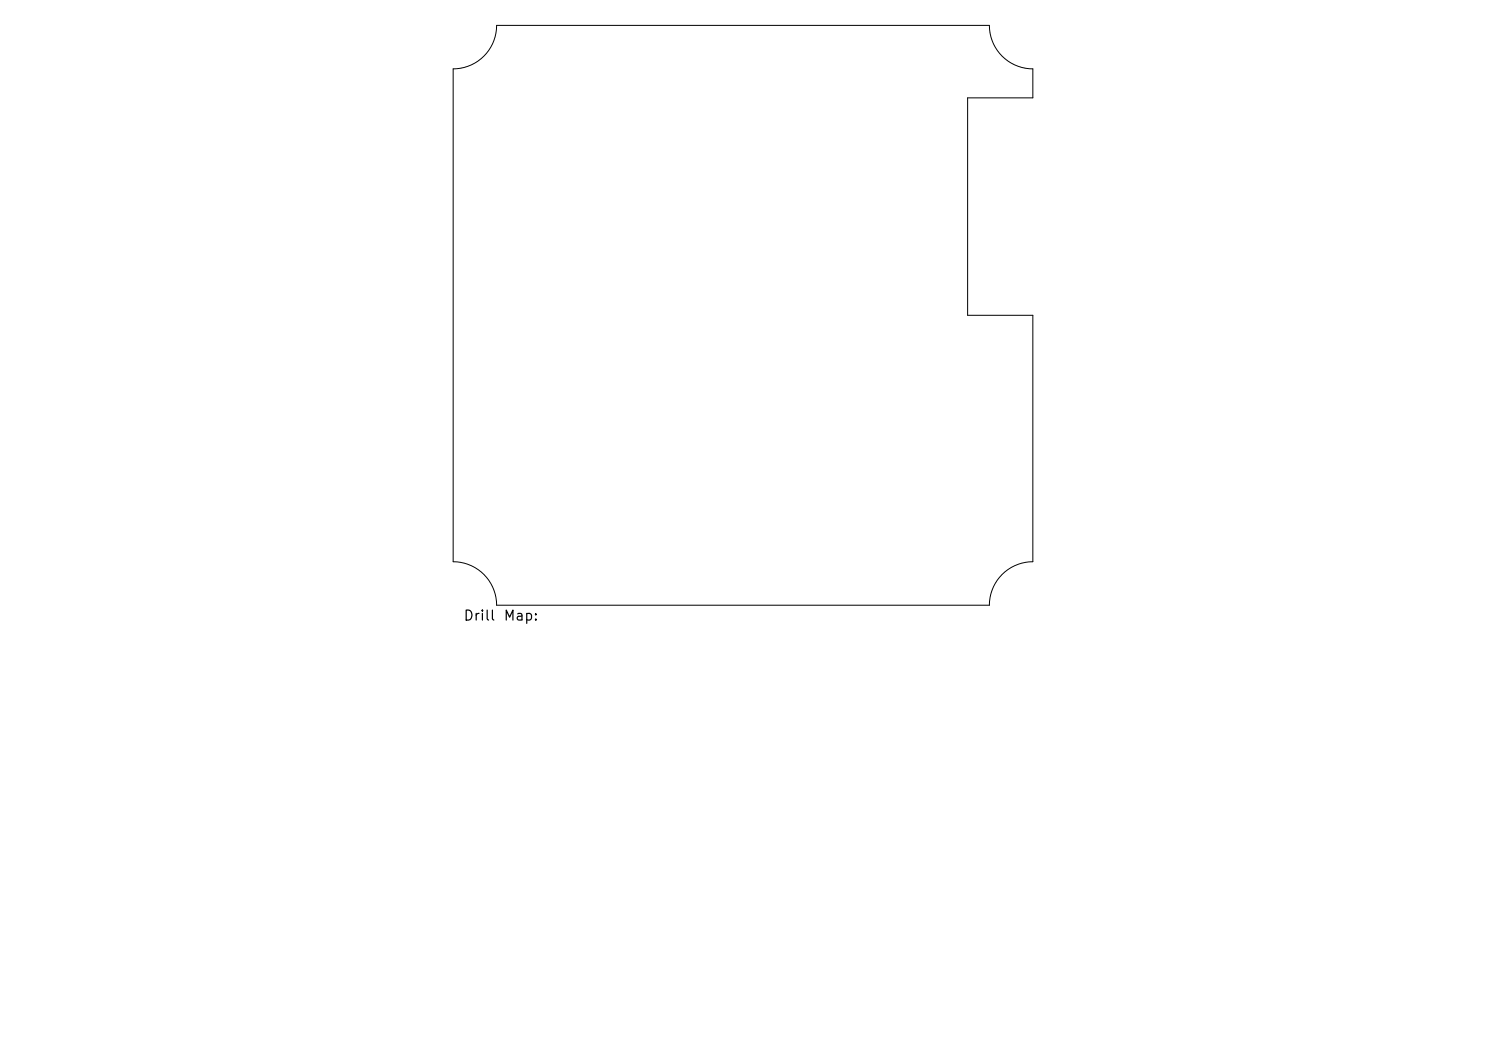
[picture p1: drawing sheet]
<svg xmlns="http://www.w3.org/2000/svg" width="297mm" height="210mm" viewBox="0 0 297 210" stroke-linecap="round" stroke-linejoin="round" font-family="sans-serif">
<defs><g id="words">
<g font-size="2">
<text x="92.5" y="124.5">Drill</text>
<text x="100.5" y="124.5">Map:</text>
</g>
</g></defs>
<path d="M90.6 13.8a8.7 8.7 0 0 0 8.7-8.7h98.4a8.7 8.7 0 0 0 8.7 8.7v5.8h-13v43.4h13v49.2a8.7 8.7 0 0 0-8.7 8.7h-98.4a8.7 8.7 0 0 0-8.7-8.7z" fill="none" stroke="#000" stroke-width=".2"/>
<use href="#words"/>
</svg>
